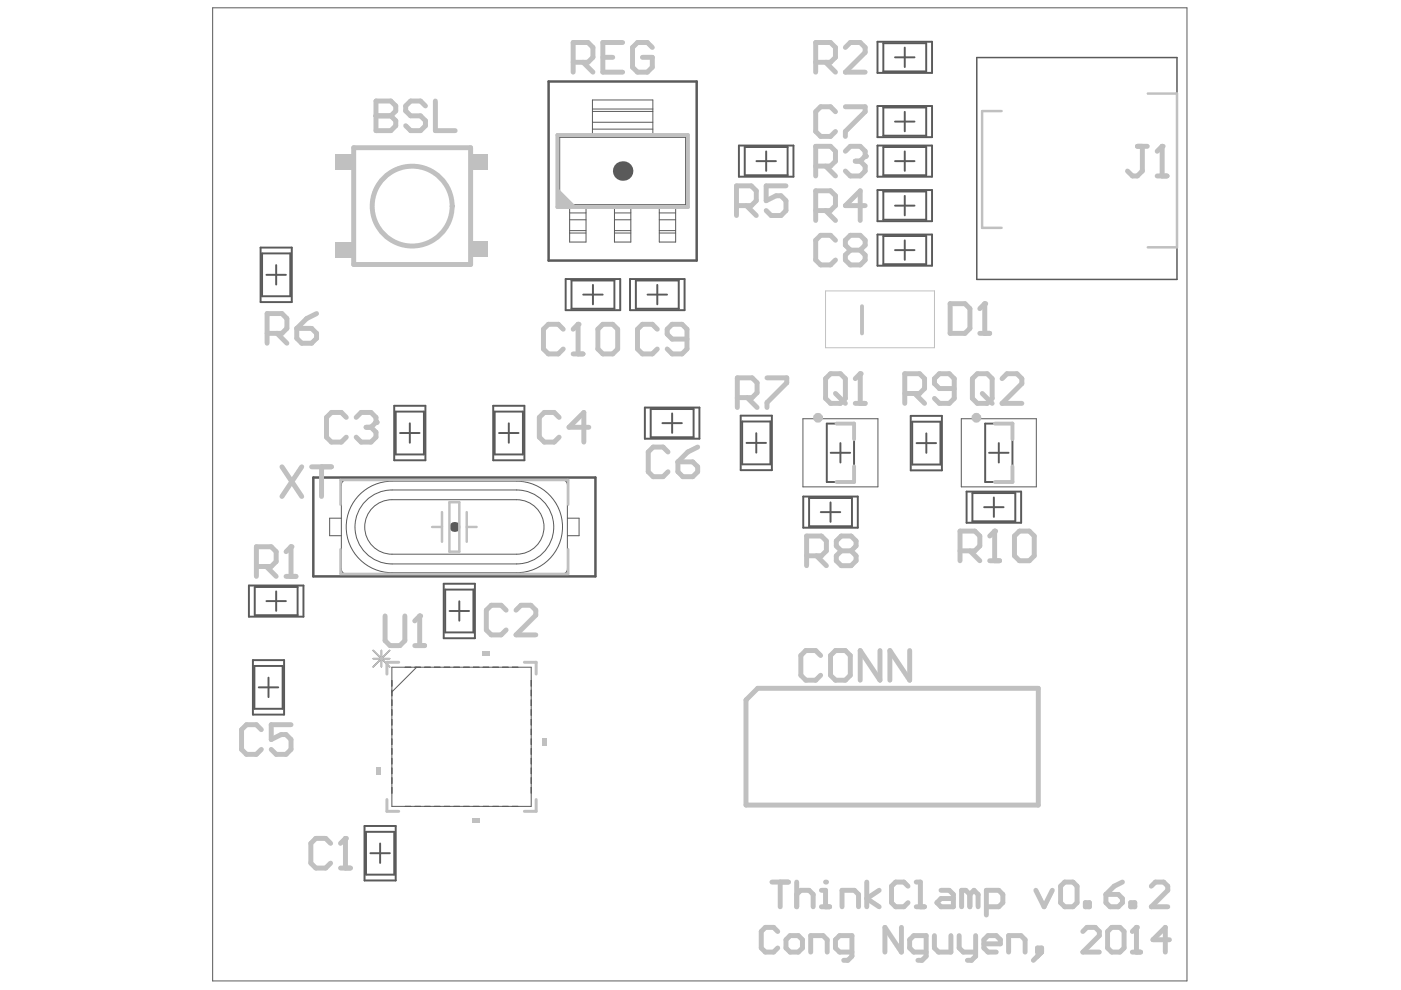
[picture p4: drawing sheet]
<svg xmlns="http://www.w3.org/2000/svg" width="297mm" height="210mm" viewBox="0 0 297 210" stroke-linecap="round" stroke-linejoin="round" font-family="sans-serif">
<g fill="none" stroke="#5a5a5a" stroke-width=".41">
<path d="M186 8.9h11.6v6.6h-11.6zM189.8 12.2h4.1M191.8 10.1v4.1M156.7 30.9h11.5v6.6h-11.5zM160.4 34.2h4.1M162.4 32.1v4.1M186 22.5h11.6v6.6h-11.6zM186 30.9h11.6v6.6h-11.6zM189.8 34.2h4.1M189.8 25.8h4.1M191.8 23.7v4.1M191.8 32.1v4.1"/>
<path d="M55.3 52.5h6.6v11.5h-6.6zM56.5 58.3h4.1M58.6 56.2v4.1M119.9 59.2h11.6v6.6h-11.6zM133.6 59.2h11.5v6.6h-11.5zM186 40.3h11.6v6.6h-11.6zM186 49.7h11.6v6.6h-11.6zM189.8 53h4.1M189.8 43.6h4.1M191.8 41.5v4.2M191.8 51v4.1M123.7 62.5h4.1"/>
<path d="M125.7 60.4v4.1M137.3 62.5h4.1M139.4 60.4v4.1M83.6 86h6.6v11.6h-6.6zM84.8 91.8h4.2M86.9 89.7v4.2M104.6 86h6.6v11.6h-6.6zM105.8 91.8h4.1M107.9 89.7v4.2M136.7 86.4h11.6v6.6h-11.6zM140.4 89.7h4.2M142.5 87.7v4.1"/>
<path d="M157 88.1h6.7v11.6h-6.7zM158.3 93.9h4.1M160.3 91.8v4.2M176.1 96h4.2M178.2 93.9v4.2M193.1 88.2h6.6v11.5h-6.6zM194.3 94h4.2M196.4 91.9v4.1M209.7 96h4.1M211.8 93.9v4.2M170.3 105.3h11.6v6.6h-11.6zM174 108.6h4.2"/>
<path d="M176.1 106.5v4.1M204.9 104.2h11.6v6.6h-11.6zM208.7 107.5h4.1M210.7 105.5v4.1M52.8 124.1h11.5v6.7h-11.5zM53.6 140h6.6v11.5h-6.6zM56.5 127.4h4.1M58.6 125.4v4.1M94.1 123.8h6.6v11.5h-6.6zM95.3 129.5h4.1M97.4 127.5v4.1M54.9 145.7h4.1"/>
<path d="M56.9 143.7v4.1M77.3 175.1h6.6v11.6h-6.6zM80.6 178.8v4.2M78.5 180.9h4.2"/>
</g>
<path d="M170.2 88.8h15.9v14.4h-15.9zM203.8 88.8h15.9v14.4h-15.9z" fill="none" stroke="#5a5a5a" stroke-width=".21"/>
<path d="M116.3 17.3h31.4v37.9h-31.4zM66.4 101.2h59.8v21h-59.8z" fill="none" stroke="#5a5a5a" stroke-width=".52"/>
<path d="M207.1 12.2h42.4v47h-42.4z" fill="none" stroke="#5a5a5a" stroke-width=".31"/>
<g fill="#5a5a5a">
<circle cx="96.3" cy="111.7" r="1.05"/>
<circle cx="132" cy="36.3" r="2.06"/>
</g>
<g fill="none" stroke="#5a5a5a" stroke-width=".41">
<path d="M187.3 9.2h9.1v5.9h-9.1zM157.9 31.2h9.1v6h-9.1zM187.3 22.8h9.1v6h-9.1zM187.3 31.2h9.1v6h-9.1zM55.6 53.7h6v9.1h-6zM121.2 59.5h9.1v6h-9.1zM134.8 59.5h9.1v6h-9.1zM187.3 40.6h9.1v6h-9.1zM187.3 50h9.1v6h-9.1zM83.9 87.3h6v9.1h-6zM104.9 87.3h6v9.1h-6zM138 86.7h9.1v6h-9.1z"/>
<path d="M157.4 89.4h5.9v9h-5.9zM175.3 89.8h5.8v12.4h-5.8zM193.4 89.4h6v9.1h-6zM208.9 89.8h5.8v12.4h-5.8zM171.5 105.6h9.1v6h-9.1zM206.2 104.5h9.1v6h-9.1zM54 124.5h9.1v5.9h-9.1zM94.4 125h6v9.1h-6zM53.9 141.2h6v9.1h-6zM77.6 176.4h6v9h-6z"/>
</g>
<g fill="none" stroke="#5a5a5a" stroke-width=".21">
<path d="M45.1 1.7h206.6v206.3h-206.6zM118.2 28.6l.5 .5M118.2 28.6v15.3M118.2 28.6h7.4M118.7 29.1v14.3M118.7 29.1h26.7M125.6 21.2h12.8v7.5h-12.8zM125.6 25.9h12.8M125.6 27.4h12.8M125.6 23.1h12.8M125.6 23.6h12.8M138.4 28.6h7.5"/>
<path d="M145.4 29.1v14.3M145.9 28.6l-.5 .5M145.9 28.6v15.3M118.2 43.9h2.6M118.7 43.4l-.5 .5M118.7 43.4h26.7M120.8 43.8h3.4v7.5h-3.4zM120.8 49.4h3.4M120.8 48.9h3.4M120.8 46.6h3.4M120.8 45.1h3.4M124.2 43.9h6.1"/>
<path d="M130.3 43.8h3.4v7.5h-3.4zM130.3 49.4h3.4M130.3 48.9h3.4M130.3 46.6h3.4M130.3 45.1h3.4M133.7 43.9h6.1M139.8 43.8h3.5v7.5h-3.5zM139.8 49.4h3.5M139.8 48.9h3.5M139.8 46.6h3.5M139.8 45.1h3.5M143.3 43.9h2.6"/>
<path d="M145.4 43.4l.5 .5M72.4 109.9h-2.5v3.7h2.5M72.6 102.2l.8-.4h45.9a1.03 1.03 0 0 1 1 1v17.9a1.03 1.03 0 0 1-1 1h-45.9a1.03 1.03 0 0 1-1-1v-17.9zM75.9 105.3a9.7 9.7 0 0 1 7.2-3.3h26.5a9.7 9.7 0 0 1 9.7 9.7 9.7 9.7 0 0 1-9.7 9.7h-26.5a9.7 9.7 0 0 1-8.8-5.7 9.7 9.7 0 0 1 1.6-10.4zM77.6 106.2a7.8 7.8 0 0 1 5.5-2.3h26.5a7.8 7.8 0 0 1 7.8 7.8 7.8 7.8 0 0 1-7.8 7.9h-26.5a7.8 7.8 0 0 1-7.2-4.9 7.8 7.8 0 0 1 1.7-8.5zM79 107.6a5.8 5.8 0 0 1 4.1-1.7h26.5a5.8 5.8 0 0 1 5.7 5.8 5.8 5.8 0 0 1-5.7 5.8h-26.5a5.8 5.8 0 0 1-5.3-3.6 5.8 5.8 0 0 1 1.2-6.3zM120.3 109.9h2.5v3.7h-2.5M83.1 141.5h29.5v29.5h-29.5zM88.3 141.5l-5.2 5.2"/>
</g>
<path d="M79.1 137.9l3.5 3.5M79.1 139.6h3.5M80.9 137.9v3.5M82.6 137.9l-3.5 3.5" fill="none" stroke="#5a5a5a" stroke-width=".31"/>
<g fill="#c0c0c0">
<path d="M79.6 162.7h1.1v1.5h-1.1z"/>
<path d="M100.2 173.4h1.5v1h-1.5z"/>
<path d="M115 156.5h1.1v1.5h-1.1z"/>
<path d="M102.2 138h1.6v1.1h-1.6z"/>
<path d="M118.2 39.8l4.1 4.1h-4.1z"/>
</g>
<path d="M243.3 19.8h6.2v32.6h-6.2M212.4 23.6h-4.2v24.7h4.2M72.2 107v-5.2h48.3v5.2M72.2 116.4v5.3h48.3v-5.3M91.6 111.7h2.1M93.7 108.6v6.3M95.3 106.5h2.1v10.5h-2.1zM99 111.7h2.1M99 108.6v6.3" fill="none" stroke="#c0c0c0" stroke-width=".52"/>
<path d="M84.5 140.4h-2.5v2.5M111.2 140.4h2.5v2.5M82 169.5v2.5h2.5M113.7 169.5v2.5h-2.5" fill="none" stroke="#c0c0c0" stroke-width=".63"/>
<path d="M75 31.3h24.8v24.8h-24.8zM158.2 148.4l2.4-2.5h59.5v24.8h-61.9z" fill="none" stroke="#c0c0c0" stroke-width="1"/>
<path d="M118.2 28.6h27.7v15.3h-27.7zM182.8 64.9v5.8M177.4 89.8h3.7v3.3M181.1 98.9v3.3h-3.7M210.9 89.8h3.8v3.3M214.7 98.9v3.3h-3.8" fill="none" stroke="#c0c0c0" stroke-width=".83"/>
<path d="M175 61.7h23.1v12h-23.1z" fill="none" stroke="#c0c0c0" stroke-width=".21"/>
<g fill="#c0c0c0">
<path d="M71.2 51.3h4.1v3.3h-4.1z" fill-rule="evenodd"/>
<path d="M71.2 32.8h4.1v3.3h-4.1z" fill-rule="evenodd"/>
<path d="M99.6 51.2h3.8v3.3h-3.8z" fill-rule="evenodd"/>
<path d="M99.8 32.7h3.6v3.3h-3.6z" fill-rule="evenodd"/>
</g>
<path d="M79.1 137.9l3.5 3.5M79.1 139.6h3.5M80.9 137.9v3.5M82.6 137.9l-3.5 3.5" fill="none" stroke="#c0c0c0" stroke-width=".31"/>
<path d="M172.9 13.2h3.2l1-1v-2.1l-1-1.1h-3.2v6.3M175 13.2l2.1 2.1M179.2 10.1l1.1-1.1h2.1l1 1.1v1l-4.2 4.2h4.2M70.1 178.8l-1.1-1h-2l-1.1 1v4.2l1.1 1h2l1.1-1M73.2 177.8v6.2M72.2 184h2.1" fill="none" stroke="#c0c0c0" stroke-width="1"/>
<circle cx="73.2" cy="177.8" r=".52" fill="#c0c0c0"/>
<path d="M81.6 130.6v5.2l1.1 1.1h2.1l1-1.1v-5.2M87.9 136.9h2.1M89 130.6v6.3M73.2 177.8l-1 1" fill="none" stroke="#c0c0c0" stroke-width="1"/>
<circle cx="89" cy="130.6" r=".52" fill="#c0c0c0"/>
<path d="M119.4 69.8l-1-1h-2.1l-1.1 1v4.2l1.1 1h2.1l1-1M121.5 75h2.1M122.6 68.8v6.2M89 130.6l-1.1 1M107.3 129.4l-1-1.1h-2.1l-1.1 1.1v4.2l1.1 1h2.1l1-1M109.4 129.4l1.1-1.1h2.1l1 1.1v1l-4.2 4.2h4.2" fill="none" stroke="#c0c0c0" stroke-width="1"/>
<circle cx="122.6" cy="68.8" r=".52" fill="#c0c0c0"/>
<g fill="none" stroke="#c0c0c0" stroke-width="1">
<path d="M122.6 68.8l-1.1 1M126.8 69.8l1-1h2.1l1.1 1v4.2l-1.1 1h-2.1l-1-1zM139.4 69.8l-1.1-1h-2.1l-1 1v4.2l1 1h2.1l1.1-1M145.7 71.9h-3.2l-1-1v-1.1l1-1h2.1l1.1 1v4.2l-1.1 1h-2.1l-1-1M182.4 79.2v6.3M141.6 95.8l-1-1h-2.1l-1.1 1v4.2l1.1 1.1h2.1l1-1.1M143.7 97.9h3.2l1 1.1v1l-1 1.1h-2.1l-1.1-1.1zM147.9 94.8l-2.1 1-2.1 2.1M175 80.3l1.1-1.1h2.1l1 1.1v4.2l-1 1h-2.1l-1.1-1zM177.1 83.4l2.1 2.1M181.3 85.5h2.1M171 117.8h3.2l1-1v-2.1l-1-1h-3.2v6.2"/>
<path d="M173.1 117.8l2.1 2.1M178.4 116.8l-1.1-1.1v-1l1.1-1h2.1l1 1v1l-1 1.1M178.4 116.8l-1.1 1v1.1l1.1 1h2.1l1-1v-1.1l-1-1M178.4 116.8h2.1M174 139l-1.1-1.1h-2.1l-1 1.1v4.2l1 1h2.1l1.1-1M176.1 139l1-1.1h2.1l1.1 1.1v4.2l-1.1 1h-2.1l-1-1zM186.6 137.9v6.3l-4.2-6.3v6.3M192.9 137.9v6.3l-4.2-6.3v6.3"/>
</g>
<circle cx="182.4" cy="79.2" r=".52" fill="#c0c0c0"/>
<path d="M172.9 35.2h3.2l1-1v-2.1l-1-1.1h-3.2v6.3M175 35.2l2.1 2.1M179.2 32.1l1.1-1.1h2.1l1 1.1v1M172.9 44.6h3.2l1-1v-2.1l-1-1h-3.2v6.2M175 44.6l2.1 2.1M183.4 43.6h-4.2l3.2-3.1v6.2M182.4 79.2l-1.1 1.1" fill="none" stroke="#c0c0c0" stroke-width="1"/>
<circle cx="183.4" cy="33.1" r=".52" fill="#c0c0c0"/>
<path d="M177.1 23.7l-1-1.1h-2.1l-1.1 1.1v4.2l1.1 1h2.1l1-1M179.2 22.6h4.2v1.1l-4.2 4.2v1M181.3 34.2h1.1M182.4 34.2l1 1v1.1l-1 1h-2.1l-1.1-1M183.4 33.1l-1 1.1M203.5 116.8h3.2l1-1.1v-2l-1-1.1h-3.2v6.3M205.6 116.8l2.1 2.1M209.8 118.9h2.1M210.9 112.6v6.3" fill="none" stroke="#c0c0c0" stroke-width="1"/>
<circle cx="210.9" cy="112.6" r=".52" fill="#c0c0c0"/>
<path d="M201.4 64.4h3.2l1 1v4.2l-1 1.1h-3.2zM207.7 70.7h2.1M208.8 64.4v6.3M206.2 80.3l1-1.1h2.1l1.1 1.1v4.2l-1.1 1h-2.1l-1-1zM208.3 83.4l2.1 2.1M212.5 80.3l1-1.1h2.1l1.1 1.1v1l-4.2 4.2h4.2M210.9 112.6l-1.1 1.1M215.1 113.7l1-1.1h2.1l1.1 1.1v4.1l-1.1 1.1h-2.1l-1-1.1z" fill="none" stroke="#c0c0c0" stroke-width="1"/>
<circle cx="208.8" cy="64.4" r=".52" fill="#c0c0c0"/>
<path d="M241.1 31h2.1M242.2 31v5.3l-1.1 1h-1l-1-1M245.3 37.3h2.1M246.4 31v6.3M208.8 64.4l-1.1 1" fill="none" stroke="#c0c0c0" stroke-width="1"/>
<circle cx="246.4" cy="31" r=".52" fill="#c0c0c0"/>
<path d="M246.4 31l-1.1 1.1M61.7 115.9v6.3M54.4 120.1h3.1l1.1-1v-2.1l-1.1-1.1h-3.1v6.3M56.5 120.1l2.1 2.1M60.7 122.2h2.1" fill="none" stroke="#c0c0c0" stroke-width="1"/>
<circle cx="61.7" cy="115.9" r=".52" fill="#c0c0c0"/>
<path d="M73.4 88.5l-1-1.1h-2.1l-1.1 1.1v4.2l1.1 1h2.1l1-1M75.5 88.5l1.1-1.1h2.1l1 1.1v1M61.7 115.9l-1 1.1M55.4 154.7l-1-1h-2.1l-1.1 1v4.2l1.1 1h2.1l1-1M61.7 153.7h-4.2v3.1l2.1-1.1h1.1l1 1.1v2.1l-1 1h-2.1l-1.1-1" fill="none" stroke="#c0c0c0" stroke-width="1"/>
<circle cx="79.7" cy="89.5" r=".52" fill="#c0c0c0"/>
<path d="M79.7 21.4v6.3h3.2l1-1v-1.1l-1-1h-3.2M77.6 90.6h1.1M78.7 90.6l1 1v1.1l-1 1h-2.1l-1.1-1M79.7 89.5l-1 1.1" fill="none" stroke="#c0c0c0" stroke-width="1"/>
<circle cx="79.7" cy="24.6" r=".52" fill="#c0c0c0"/>
<g fill="none" stroke="#c0c0c0" stroke-width="1">
<path d="M121.5 13.2h3.2l1-1v-2.1l-1-1.1h-3.2v6.3M123.6 13.2l2.1 2.1M127.8 12.2h2.1M132 9h-4.2v6.3h4.2M138.3 10.1l-1-1.1h-2.1l-1.1 1.1v4.2l1.1 1h2.1l1-1v-2.1h-2.1M79.7 21.4h3.2l1 1.1v1l-1 1.1h-3.2M90.2 22.5l-1-1.1h-2.1l-1.1 1.1v1l1.1 1.1h2.1l1 1v1.1l-1 1h-2.1l-1.1-1M92.3 21.4v6.3h4.2M177.1 50.9l-1-1h-2.1l-1.1 1v4.2l1.1 1.1h2.1l1-1.1M180.3 53l-1.1-1v-1.1l1.1-1h2.1l1 1v1.1l-1 1M180.3 53l-1.1 1.1v1l1.1 1.1h2.1l1-1.1v-1l-1-1.1M180.3 53h2.1"/>
<path d="M56.6 70.7h3.2l1-1.1v-2.1l-1-1h-3.2v6.3M58.7 70.7l2.1 2.1M62.9 69.6h3.2l1 1.1v1l-1 1.1h-2.1l-1.1-1.1zM67.1 66.5l-2.1 1-2.1 2.1M59.8 99l4.2 6.3M64 99l-4.2 6.3M66.1 99h4.2M68.2 99v6.3M118.5 88.5l-1-1.1h-2.1l-1.1 1.1v4.2l1.1 1h2.1l1-1M124.8 90.6h-4.2l3.2-3.2v6.3M164.9 197.5l-.9-.9h-1.7l-.9 .9v3.5l.9 .9h1.7l.9-.9M166.6 199.2l.9-.8h1.8l.8 .8v1.8l-.8 .9h-1.8l-.9-.9z"/>
<path d="M191.1 196.6v5.3l-3.5-5.3v5.3M198.1 198.4v2.6l.9 .9h2.6v-3.5M203.4 198.4v2.6l.8 .9h2.7M206.9 198.4v4.3l-.9 .9h-.9M229.6 197.5l.9-.9h1.7l.9 .9v.9l-3.5 3.5h3.5M234.8 197.5l.9-.9h1.8l.8 .9v3.5l-.8 .9h-1.8l-.9-.9zM240.9 196.6v5.3M171.9 201.9v-3.5h2.6l.9 .8v2.7M180.6 201.9h-2.6l-.9-.9v-1.8l.9-.8h2.6v4.3l-.8 .9h-.9M196.4 201.9h-2.7l-.8-.9v-1.8l.8-.8h2.7v4.3l-.9 .9h-.9M208.6 200.1h3.5v-.9l-.9-.8h-1.7l-.9 .8v1.8l.9 .9h1.7M213.8 201.9v-3.5h2.7l.8 .8v2.7"/>
<path d="M220 201h.8v.9h-.8zM220.8 201.9l-1.7 1.7M240.1 201.9h1.7"/>
</g>
<circle cx="240.9" cy="196.6" r=".52" fill="#c0c0c0"/>
<g fill="none" stroke="#c0c0c0" stroke-width="1">
<path d="M166.6 39.4h-4.2v3.2l2.1-1.1h1.1l1 1.1v2l-1 1.1h-2.1l-1.1-1.1M156.1 43.6h3.2l1-1v-2.1l-1-1.1h-3.2v6.3M158.2 43.6l2.1 2.1M156.3 84.3h3.2l1-1v-2.1l-1-1.1h-3.2v6.3M158.4 84.3l2.1 2.1M162.6 80.1h4.2v1.1l-4.2 4.2v1M191.8 83.4h3.2l1-1v-2.1l-1-1.1h-3.2v6.3M193.9 83.4l2.1 2.1M202.3 82.4h-3.1l-1.1-1.1v-1l1.1-1.1h2.1l1 1.1v4.2l-1 1h-2.1l-1.1-1M163.7 187h3.5M165.4 187v5.3M168.9 187v5.3"/>
<path d="M168.9 189.6l.9-.8h1.7l.9 .8v2.7M174.2 188.8h.8v3.5M174.2 192.3h1.7M240.9 196.6l-.8 .9M247.9 199.2h-3.5l2.7-2.6v5.3"/>
</g>
<circle cx="175" cy="187" r=".52" fill="#c0c0c0"/>
<g fill="none" stroke="#c0c0c0" stroke-width="1">
<path d="M178.5 192.3v-3.5h2.7l.8 .8v2.7M183.8 187v5.3M186.4 188.8l-2.6 1.7 2.6 1.8M192.5 187.9l-.9-.9h-1.7l-.9 .9v3.5l.9 .9h1.7l.9-.9M194.3 187h.8v5.3M194.3 192.3h1.7M199.5 188.8h1.8l.8 .8v2.7h-2.6l-.9-.9 .9-.9h2.6M205.6 189.6l-.8-.8h-.9v3.5M205.6 189.6v2.7M205.6 189.6l.9-.8 .9 .8v2.7M209.1 192.3h2.6l.9-.9v-1.8l-.9-.8h-2.6v5.2M219.6 188.8l1.8 3.5 1.7-3.5"/>
<path d="M224.9 187.9l.8-.9h1.8l.9 .9v3.5l-.9 .9h-1.8l-.8-.9zM230.1 191.4h.9v.9h-.9zM234.5 189.6h2.6l.9 .9v.9l-.9 .9h-1.7l-.9-.9zM238 187l-1.8 .9-1.7 1.7M239.7 191.4h.9v.9h-.9zM244.1 187.9l.9-.9h1.7l.9 .9v.9l-3.5 3.5h3.5"/>
<circle cx="87.4" cy="43.7" r="8.5"/>
<circle cx="173.4" cy="88.6" r=".52"/>
<circle cx="207" cy="88.6" r=".52"/>
</g>
</svg>
